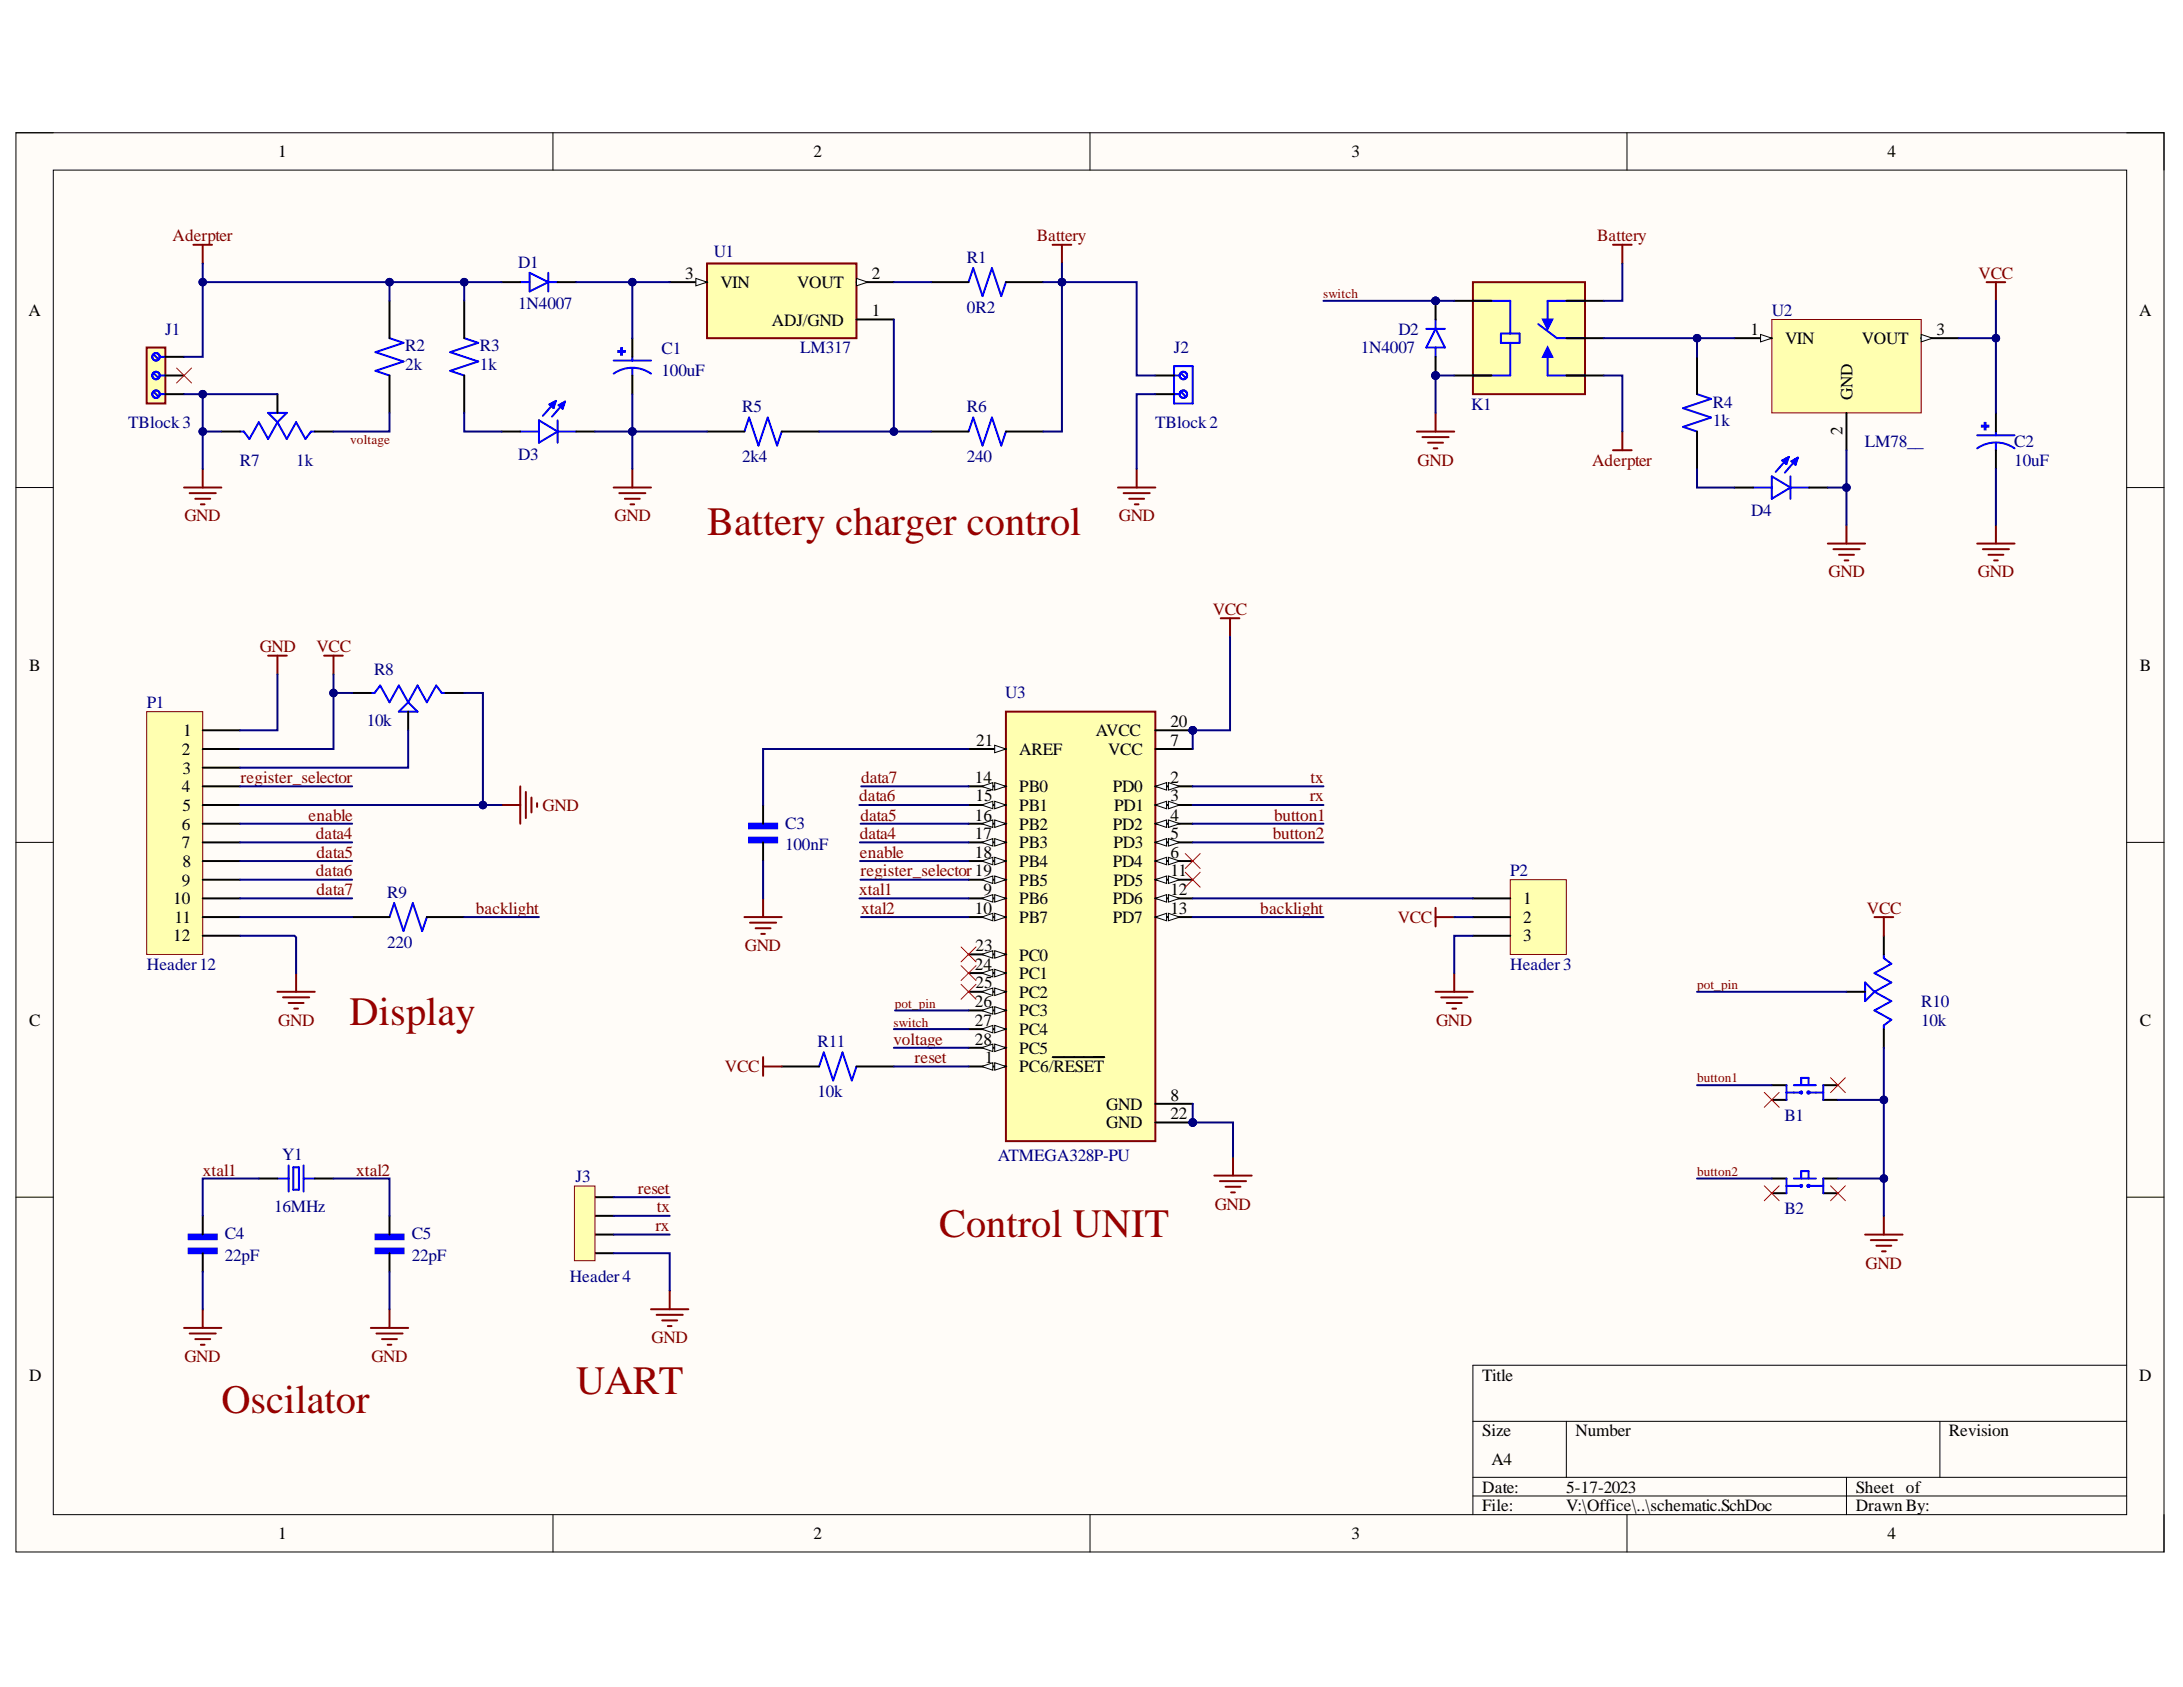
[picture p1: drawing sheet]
<svg xmlns="http://www.w3.org/2000/svg" width="279mm" height="216mm" viewBox="0 0 279 216" stroke-linecap="round" stroke-linejoin="round" font-family="sans-serif">
<defs><g id="words">
<g font-size="5.2" fill="#980000">
<text x="90.5" y="68.5">Battery charger control</text>
<text x="44.7" y="131.2">Display</text>
<text x="120.2" y="158.3">Control UNIT</text>
<text x="73.8" y="178.4">UART</text>
<text x="28.3" y="180.8">Oscilator</text>
</g>
<g font-size="2.2">
<text x="35.6" y="20.1">1</text>
<text x="104.1" y="20.1">2</text>
<text x="173" y="20.1">3</text>
<text x="241.6" y="20.1">4</text>
<text x="87.7" y="35.7">3</text>
<text x="111.6" y="35.7">2</text>
<text x="3.6" y="40.4">A</text>
<text x="92.2" y="36.9">VIN</text>
<text x="98.8" y="41.7">ADJ/GND</text>
<text x="102" y="36.9">VOUT</text>
<text x="111.6" y="40.4">1</text>
<text x="273.8" y="40.4">A</text>
<text x="224.1" y="42.9">1</text>
<text x="228.5" y="44">VIN</text>
<text x="238.3" y="44">VOUT</text>
<text x="247.8" y="42.9">3</text>
<text x="237.1" y="51.2" transform="rotate(-90 237.1 51.2)">GND</text>
<text x="235.8" y="55.7" transform="rotate(-90 235.8 55.7)">2</text>
<text x="3.7" y="85.8">B</text>
<text x="273.9" y="85.8">B</text>
<text x="23.4" y="94.2">1</text>
<text x="124.9" y="95.5">21</text>
<text x="140.2" y="94.2">AVCC</text>
<text x="149.8" y="93">20</text>
<text x="149.8" y="95.5">7</text>
<text x="23.3" y="96.6">2</text>
<text x="23.3" y="101.4">4</text>
<text x="23.3" y="99">3</text>
<text x="124.8" y="100.2">14</text>
<text x="130.4" y="96.6">AREF</text>
<text x="130.4" y="101.4">PB0</text>
<text x="141.8" y="96.6">VCC</text>
<text x="142.4" y="101.4">PD0</text>
<text x="149.8" y="100.2">2</text>
<text x="23.3" y="106.2">6</text>
<text x="23.3" y="103.7">5</text>
<text x="124.8" y="105">16</text>
<text x="124.8" y="107.4">17</text>
<text x="124.8" y="102.6">15</text>
<text x="130.4" y="103.7">PB1</text>
<text x="130.4" y="106.2">PB2</text>
<text x="142.4" y="106.2">PD2</text>
<text x="142.6" y="103.7">PD1</text>
<text x="149.8" y="102.6">3</text>
<text x="149.8" y="105">4</text>
<text x="149.8" y="107.4">5</text>
<text x="23.3" y="108.6">7</text>
<text x="23.3" y="113.4">9</text>
<text x="23.3" y="110.9">8</text>
<text x="124.8" y="109.8">18</text>
<text x="130.4" y="108.6">PB3</text>
<text x="130.4" y="110.9">PB4</text>
<text x="130.4" y="113.4">PB5</text>
<text x="142.4" y="110.9">PD4</text>
<text x="142.5" y="108.6">PD3</text>
<text x="142.5" y="113.4">PD5</text>
<text x="149.8" y="109.8">6</text>
<text x="149.8" y="112.1">11</text>
<text x="22.2" y="115.8">10</text>
<text x="22.3" y="118.1">11</text>
<text x="124.8" y="116.9">10</text>
<text x="125.9" y="114.6">9</text>
<text x="130.4" y="115.8">PB6</text>
<text x="130.4" y="118.1">PB7</text>
<text x="142.4" y="115.8">PD6</text>
<text x="142.4" y="118.1">PD7</text>
<text x="149.8" y="114.6">12</text>
<text x="149.8" y="116.9">13</text>
<text x="195" y="115.8">1</text>
<text x="195" y="118.1">2</text>
<text x="22.2" y="120.5">12</text>
<text x="124.8" y="124.1">24</text>
<text x="124.8" y="121.7">23</text>
<text x="130.4" y="122.9">PC0</text>
<text x="130.4" y="125.3">PC1</text>
<text x="195" y="120.5">3</text>
<text x="3.7" y="131.3">C</text>
<text x="124.8" y="128.9">26</text>
<text x="124.8" y="131.3">27</text>
<text x="124.8" y="126.5">25</text>
<text x="130.4" y="127.7">PC2</text>
<text x="130.4" y="130">PC3</text>
<text x="273.9" y="131.3">C</text>
<text x="124.8" y="133.7">28</text>
<text x="126" y="136">1</text>
<text x="130.4" y="132.5">PC4</text>
<text x="130.4" y="134.9">PC5</text>
<text x="130.4" y="137.2">PC6/RESET</text>
<text x="141.6" y="142.1">GND</text>
<text x="149.8" y="140.9">8</text>
<text x="149.8" y="143.2">22</text>
<text x="141.6" y="144.4">GND</text>
<text x="3.7" y="176.7">D</text>
<text x="189.7" y="176.7">Title</text>
<text x="273.8" y="176.7">D</text>
<text x="189.7" y="183.8">Size</text>
<text x="201.6" y="183.8">Number</text>
<text x="249.4" y="183.8">Revision</text>
<text x="189.7" y="191">Date:</text>
<text x="190.9" y="187.5">A4</text>
<text x="200.5" y="191">5-17-2023</text>
<text x="237.5" y="191">Sheet of</text>
<text x="35.6" y="197">1</text>
<text x="104.1" y="197">2</text>
<text x="173" y="197">3</text>
<text x="189.7" y="193.4">File:</text>
<text x="200.5" y="193.4">V:\Office\..\schematic.SchDoc</text>
<text x="237.5" y="193.4">Drawn By:</text>
<text x="241.6" y="197">4</text>
</g>
<g font-size="2.2" fill="#800000">
<text x="22.1" y="30.9">Aderpter</text>
<text x="132.7" y="30.9">Battery</text>
<text x="204.4" y="30.9">Battery</text>
<text x="253.2" y="35.7">VCC</text>
<text x="181.4" y="59.6">GND</text>
<text x="203.8" y="59.6">Aderpter</text>
<text x="23.6" y="66.7">GND</text>
<text x="78.7" y="66.7">GND</text>
<text x="143.2" y="66.7">GND</text>
<text x="234" y="73.9">GND</text>
<text x="253.2" y="73.9">GND</text>
<text x="33.2" y="83.5">GND</text>
<text x="40.5" y="83.5">VCC</text>
<text x="155.2" y="78.7">VCC</text>
<text x="30.8" y="100.2">register_selector</text>
<text x="110.2" y="100.2">data7</text>
<text x="167.7" y="100.2">tx</text>
<text x="39.5" y="105">enable</text>
<text x="40.4" y="107.4">data4</text>
<text x="69.4" y="103.7">GND</text>
<text x="110" y="102.6">data6</text>
<text x="110" y="107.4">data4</text>
<text x="110.1" y="105">data5</text>
<text x="162.9" y="107.4">button2</text>
<text x="163.1" y="105">button1</text>
<text x="167.6" y="102.6">rx</text>
<text x="40.4" y="112.1">data6</text>
<text x="40.5" y="109.8">data5</text>
<text x="110" y="109.8">enable</text>
<text x="110.1" y="112.1">register_selector19</text>
<text x="40.5" y="114.6">data7</text>
<text x="60.9" y="116.9">backlight</text>
<text x="110" y="114.6">xtal1</text>
<text x="110.2" y="116.9">xtal2</text>
<text x="161.3" y="116.9">backlight</text>
<text x="178.9" y="118.1">VCC</text>
<text x="238.9" y="116.9">VCC</text>
<text x="95.3" y="121.7">GND</text>
<text x="35.6" y="131.3">GND</text>
<text x="183.8" y="131.3">GND</text>
<text x="92.8" y="137.2">VCC</text>
<text x="114.4" y="133.7">voltage</text>
<text x="117.1" y="136">reset</text>
<text x="26" y="150.5">xtal1</text>
<text x="45.6" y="150.5">xtal2</text>
<text x="81.6" y="152.8">reset</text>
<text x="84.1" y="155.2">tx</text>
<text x="155.5" y="154.8">GND</text>
<text x="83.9" y="157.5">rx</text>
<text x="238.8" y="162.3">GND</text>
<text x="83.4" y="171.9">GND</text>
<text x="23.6" y="174.3">GND</text>
<text x="47.5" y="174.3">GND</text>
</g>
<g font-size="2.2" fill="#000080">
<text x="66.3" y="34.2">D1</text>
<text x="91.4" y="32.9">U1</text>
<text x="123.7" y="33.6">R1</text>
<text x="66.3" y="39.5">1N4007</text>
<text x="123.7" y="40.1">0R2</text>
<text x="226.8" y="40.4">U2</text>
<text x="21.1" y="42.9">J1</text>
<text x="51.8" y="45">R2</text>
<text x="51.8" y="47.3">2k</text>
<text x="61.4" y="45">R3</text>
<text x="61.4" y="47.3">1k</text>
<text x="84.7" y="45.3">C1</text>
<text x="102.4" y="45.2">LM317</text>
<text x="150.2" y="45.2">J2</text>
<text x="174.2" y="45.2">1N4007</text>
<text x="179" y="42.9">D2</text>
<text x="84.7" y="48.1">100uF</text>
<text x="95" y="52.8">R5</text>
<text x="123.7" y="52.8">R6</text>
<text x="188.3" y="52.4">K1</text>
<text x="219.2" y="52.2">R4</text>
<text x="16.4" y="54.8">TBlock3</text>
<text x="30.7" y="59.6">R7</text>
<text x="37.9" y="59.6">1k</text>
<text x="66.3" y="58.8">D3</text>
<text x="95" y="59.2">2k4</text>
<text x="123.7" y="59.2">240</text>
<text x="147.9" y="54.8">TBlock2</text>
<text x="219.2" y="54.5">1k</text>
<text x="238.7" y="57.2">LM78__</text>
<text x="257.8" y="57.2">C2</text>
<text x="257.8" y="59.6">10uF</text>
<text x="224.1" y="66">D4</text>
<text x="47.9" y="86.3">R8</text>
<text x="128.7" y="89.3">U3</text>
<text x="18.8" y="90.6">P1</text>
<text x="46.9" y="92.9">10k</text>
<text x="100.5" y="106">C3</text>
<text x="100.5" y="108.8">100nF</text>
<text x="193.3" y="112.1">P2</text>
<text x="49.6" y="114.9">R9</text>
<text x="18.8" y="124.1">Header12</text>
<text x="49.6" y="121.3">220</text>
<text x="193.3" y="124.1">Header3</text>
<text x="245.9" y="128.9">R10</text>
<text x="245.9" y="131.3">10k</text>
<text x="104.6" y="134">R11</text>
<text x="104.6" y="140.4">10k</text>
<text x="228.4" y="143.4">B1</text>
<text x="36.1" y="148.5">Y1</text>
<text x="127.7" y="148.6">ATMEGA328P-PU</text>
<text x="35.1" y="155.1">16MHz</text>
<text x="73.7" y="151.3">J3</text>
<text x="228.4" y="155.4">B2</text>
<text x="28.8" y="158.5">C4</text>
<text x="28.8" y="161.4">22pF</text>
<text x="52.7" y="158.5">C5</text>
<text x="52.7" y="161.4">22pF</text>
<text x="72.9" y="164.1">Header4</text>
</g>
<g font-size="1.7" fill="#800000">
<text x="169.3" y="38.1">switch</text>
<text x="44.8" y="56.8">voltage</text>
<text x="114.4" y="131.4">switch</text>
<text x="114.5" y="128.9">pot_pin</text>
<text x="217.2" y="126.6">pot_pin</text>
<text x="217.2" y="138.5">button1</text>
<text x="217.2" y="150.5">button2</text>
</g>
</g></defs>
<path d="M2 17h275v181.6h-275z" fill-rule="evenodd" fill="#fffcf8"/>
<path d="M2 17h275v181.6h-275z" fill="none" stroke="#000" stroke-width=".13"/>
<path d="M6.8 21.8h265.4v172h-265.4z" fill-rule="evenodd" fill="#fffcf8"/>
<g fill="none" stroke="#000" stroke-width=".13">
<path d="M2 17h4.8M70.8 17v4.8M139.5 17v4.8M208.2 17v4.8M272.2 17h4.8v4.8M6.8 21.8h265.4v172h-265.4zM2 62.4h4.8M272.2 62.4h4.8M2 107.8h4.8M272.2 107.8h4.8M2 153.2h4.8M272.2 153.2h4.8"/>
<path d="M272.2 174.7h-83.7v19.1M70.8 193.8v4.8M139.5 193.8v4.8M188.5 181.9h83.7M188.5 189.1h83.7M188.5 191.5h83.7M200.5 181.9v7.2M208.2 193.8v4.8M236.3 189.1v4.7M248.3 181.9v7.2M277 193.8v4.8"/>
</g>
<g fill="none" stroke="#00f" stroke-width=".25">
<path d="M59.4 43.3l1.8 .6-3.6 1.2 3.6 1.2-3.6 1.2 1.8 .6M66.6 55.2h2.4M69 53.8l2.4 1.4-2.4 1.5zM70.7 51.7l-.2 .1M70.7 51.5h.2l-.1 .7M71.2 51.3l-1.7 1.9M71.2 51.3l-.9 .5 .5 .4M71.2 51.3l-.4 .9M71.4 53.8v2.9M71.4 55.2h2.4M71.9 51.8l-.2 .1M71.9 51.6h.1v.7"/>
<path d="M72.3 51.4l-1.6 1.9M72.3 51.4l-.8 .5 .5 .4M72.3 51.4l-.3 .9"/>
</g>
<path d="M59.4 38.5v4.8M59.4 48.1v4.7M64.2 55.2h2.4M73.8 55.2h2.4" fill="none" stroke="#000" stroke-width=".25"/>
<path d="M90.5 33.7h19.1v9.6h-19.1z" fill-rule="evenodd" fill="#ffffb0"/>
<path d="M90.5 33.7h19.1v9.6h-19.1z" fill="none" stroke="#800000" stroke-width=".25"/>
<path d="M85.7 36.1h4.8" fill="none" stroke="#000" stroke-width=".25"/>
<path d="M89.1 35.6l1.4 .5-1.4 .5z" fill="#f8fcff"/>
<path d="M89.1 35.6l1.4 .5-1.4 .5z" fill="none" stroke="#000" stroke-width=".13"/>
<path d="M109.6 36.1h4.8" fill="none" stroke="#000" stroke-width=".25"/>
<path d="M109.6 35.6l1.5 .5-1.5 .5z" fill="#f8fcff"/>
<path d="M109.6 35.6l1.5 .5-1.5 .5z" fill="none" stroke="#000" stroke-width=".13"/>
<path d="M119.2 36.1h4.8M128.7 36.1h4.8M90.5 55.2h4.8M100.1 55.2h4.7M109.6 40.9h4.8M119.2 55.2h4.8M128.7 55.2h4.8" fill="none" stroke="#000" stroke-width=".25"/>
<path d="M124 36.1l.6-1.8 1.2 3.6 1.2-3.6 1.1 3.6 .6-1.8M95.3 55.2l.6-1.8 1.2 3.6 1.2-3.6 1.2 3.6 .6-1.8M124 55.2l.6-1.8 1.2 3.6 1.2-3.6 1.1 3.6 .6-1.8" fill="none" stroke="#00f" stroke-width=".25"/>
<path d="M78.5 62.4h4.8M79.3 63.1h3.3M80 63.8h1.9M80.7 64.5h.5M80.9 60v2.4" fill="none" stroke="#800000" stroke-width=".25"/>
<path d="M79.5 44.6h.1v.8h-.1z" fill-rule="evenodd" fill="#00f"/>
<path d="M79.5 44.6h.1v.8h-.1z" fill="none" stroke="#00f" stroke-width=".25"/>
<path d="M79.1 44.9h.9v.1h-.9z" fill-rule="evenodd" fill="#00f"/>
<path d="M66.6 36.1h1.2M67.8 34.9l2.4 1.2-2.4 1.2zM70.2 34.9v2.4M70.2 36.1h1.2M78.5 47.8a4.2 4.2 0 0 1 4.8 0M78.5 46.1h4.8M79.1 44.9h.9v.1h-.9zM80.9 45.7v.4M80.9 47.1v1" fill="none" stroke="#00f" stroke-width=".25"/>
<path d="M64.2 36.1h2.4M71.4 36.1h2.4M80.9 43.3v2.4M80.9 48.1v2.3" fill="none" stroke="#000" stroke-width=".25"/>
<path d="M134.7 31.3h2.4M135.9 31.3v2.4M23.6 62.4h4.7M24.3 63.1h3.3M25 63.8h1.9M25.7 64.5h.5M25.9 60v2.4" fill="none" stroke="#800000" stroke-width=".25"/>
<path d="M18.8 44.5h2.4v7.1h-2.4z" fill-rule="evenodd" fill="#ffffb0"/>
<path d="M18.8 44.5h2.4v7.1h-2.4z" fill="none" stroke="#800000" stroke-width=".25"/>
<g fill="none" stroke="#00f" stroke-width=".25">
<path d="M19.7 50.2l.5 .5M19.7 47.8l.5 .5M19.7 45.4l.5 .5M20.4 50.4h.8M20.4 48.1h.8M20.4 45.7h.8M35.5 150.8h1.4M36.9 149.1v3.4M37.5 149.4h.8v2.9h-.8zM38.9 150.8h1.4M38.9 149.1v3.4"/>
<circle cx="20" cy="50.4" r=".48"/>
<circle cx="20" cy="45.7" r=".48"/>
<circle cx="20" cy="48.1" r=".48"/>
</g>
<path d="M21.2 50.4h2.4M21.2 48.1h2.4M21.2 45.7h2.4M33.1 150.8h2.4M40.3 150.8h2.4" fill="none" stroke="#000" stroke-width=".25"/>
<path d="M22.6 47.1l1.9 1.9M24.5 47.1l-1.9 1.9" fill="none" stroke="#f00" stroke-width=".13"/>
<path d="M24.2 159.8h3.5v.6h-3.5z" fill-rule="evenodd" fill="#00f"/>
<path d="M24.2 159.8h3.5v.6h-3.5z" fill="none" stroke="#00f" stroke-width=".25"/>
<path d="M24.2 158h3.5v.6h-3.5z" fill-rule="evenodd" fill="#00f"/>
<path d="M24.2 158h3.5v.6h-3.5z" fill="none" stroke="#00f" stroke-width=".25"/>
<path d="M25.9 155.6v2.4M25.9 160.4v2.4" fill="none" stroke="#000" stroke-width=".25"/>
<path d="M48.1 159.8h3.5v.6h-3.5z" fill-rule="evenodd" fill="#00f"/>
<path d="M48.1 159.8h3.5v.6h-3.5z" fill="none" stroke="#00f" stroke-width=".25"/>
<path d="M48.1 158h3.5v.6h-3.5z" fill-rule="evenodd" fill="#00f"/>
<path d="M48.1 158h3.5v.6h-3.5z" fill="none" stroke="#00f" stroke-width=".25"/>
<path d="M49.9 155.6v2.4M49.9 160.4v2.4" fill="none" stroke="#000" stroke-width=".25"/>
<path d="M23.6 169.9h4.7M24.3 170.7h3.3M25 171.4h1.9M25.7 172.1h.5M25.9 167.6v2.3M47.5 169.9h4.7M48.2 170.7h3.3M48.9 171.4h1.9M49.6 172.1h.5M49.9 167.6v2.3" fill="none" stroke="#800000" stroke-width=".25"/>
<circle cx="152.7" cy="93.5" r=".48" fill="#000080"/>
<circle cx="152.7" cy="93.5" r=".48" fill="none" stroke="#000080" stroke-width=".13"/>
<circle cx="152.7" cy="143.7" r=".48" fill="#000080"/>
<circle cx="152.7" cy="143.7" r=".48" fill="none" stroke="#000080" stroke-width=".13"/>
<path d="M128.7 91.1h19.2v54.9h-19.2z" fill-rule="evenodd" fill="#ffffb0"/>
<path d="M128.7 91.1h19.2v54.9h-19.2z" fill="none" stroke="#800000" stroke-width=".25"/>
<path d="M124 95.9h4.7" fill="none" stroke="#000" stroke-width=".25"/>
<path d="M127.3 95.4l1.4 .5-1.4 .4z" fill="#f8fcff"/>
<path d="M127.3 95.4l1.4 .5-1.4 .4z" fill="none" stroke="#000" stroke-width=".13"/>
<path d="M124 100.6h4.7" fill="none" stroke="#000" stroke-width=".25"/>
<path d="M127.3 100.2l1.4 .4-1.4 .5z" fill="#f8fcff"/>
<path d="M127.3 100.2l1.4 .4-1.4 .5z" fill="none" stroke="#000" stroke-width=".13"/>
<path d="M125.6 100.6l1.5-.4v.9z" fill="#f8fcff"/>
<path d="M125.6 100.6l1.5-.4v.9z" fill="none" stroke="#000" stroke-width=".13"/>
<path d="M124 103h4.7" fill="none" stroke="#000" stroke-width=".25"/>
<path d="M127.3 102.5l1.4 .5-1.4 .5z" fill="#f8fcff"/>
<path d="M127.3 102.5l1.4 .5-1.4 .5z" fill="none" stroke="#000" stroke-width=".13"/>
<path d="M125.6 103l1.5-.5v1z" fill="#f8fcff"/>
<path d="M125.6 103l1.5-.5v1z" fill="none" stroke="#000" stroke-width=".13"/>
<path d="M124 105.4h4.7" fill="none" stroke="#000" stroke-width=".25"/>
<path d="M127.3 104.9l1.4 .5-1.4 .5z" fill="#f8fcff"/>
<path d="M127.3 104.9l1.4 .5-1.4 .5z" fill="none" stroke="#000" stroke-width=".13"/>
<path d="M125.6 105.4l1.5-.5v1z" fill="#f8fcff"/>
<path d="M125.6 105.4l1.5-.5v1z" fill="none" stroke="#000" stroke-width=".13"/>
<path d="M124 107.8h4.7" fill="none" stroke="#000" stroke-width=".25"/>
<path d="M127.3 107.3l1.4 .5-1.4 .5z" fill="#f8fcff"/>
<path d="M127.3 107.3l1.4 .5-1.4 .5z" fill="none" stroke="#000" stroke-width=".13"/>
<path d="M125.6 107.8l1.5-.5v1z" fill="#f8fcff"/>
<path d="M125.6 107.8l1.5-.5v1z" fill="none" stroke="#000" stroke-width=".13"/>
<path d="M124 110.2h4.7" fill="none" stroke="#000" stroke-width=".25"/>
<path d="M127.3 109.7l1.4 .5-1.4 .5z" fill="#f8fcff"/>
<path d="M127.3 109.7l1.4 .5-1.4 .5z" fill="none" stroke="#000" stroke-width=".13"/>
<path d="M125.6 110.2l1.5-.5v1z" fill="#f8fcff"/>
<path d="M125.6 110.2l1.5-.5v1z" fill="none" stroke="#000" stroke-width=".13"/>
<path d="M124 112.6h4.7" fill="none" stroke="#000" stroke-width=".25"/>
<path d="M127.3 112.1l1.4 .5-1.4 .5z" fill="#f8fcff"/>
<path d="M127.3 112.1l1.4 .5-1.4 .5z" fill="none" stroke="#000" stroke-width=".13"/>
<path d="M125.6 112.6l1.5-.5v1z" fill="#f8fcff"/>
<path d="M125.6 112.6l1.5-.5v1z" fill="none" stroke="#000" stroke-width=".13"/>
<path d="M124 115h4.7" fill="none" stroke="#000" stroke-width=".25"/>
<path d="M127.3 114.5l1.4 .5-1.4 .5z" fill="#f8fcff"/>
<path d="M127.3 114.5l1.4 .5-1.4 .5z" fill="none" stroke="#000" stroke-width=".13"/>
<path d="M125.6 115l1.5-.5v1z" fill="#f8fcff"/>
<path d="M125.6 115l1.5-.5v1z" fill="none" stroke="#000" stroke-width=".13"/>
<path d="M124 117.4h4.7" fill="none" stroke="#000" stroke-width=".25"/>
<path d="M127.3 116.9l1.4 .5-1.4 .4z" fill="#f8fcff"/>
<path d="M127.3 116.9l1.4 .5-1.4 .4z" fill="none" stroke="#000" stroke-width=".13"/>
<path d="M125.6 117.4l1.5-.5v.9z" fill="#f8fcff"/>
<path d="M125.6 117.4l1.5-.5v.9z" fill="none" stroke="#000" stroke-width=".13"/>
<path d="M124 122.1h4.7" fill="none" stroke="#000" stroke-width=".25"/>
<path d="M127.3 121.7l1.4 .4-1.4 .5z" fill="#f8fcff"/>
<path d="M127.3 121.7l1.4 .4-1.4 .5z" fill="none" stroke="#000" stroke-width=".13"/>
<path d="M125.6 122.1l1.5-.4v.9z" fill="#f8fcff"/>
<path d="M125.6 122.1l1.5-.4v.9z" fill="none" stroke="#000" stroke-width=".13"/>
<path d="M124 124.5h4.7" fill="none" stroke="#000" stroke-width=".25"/>
<path d="M127.3 124.1l1.4 .4-1.4 .5z" fill="#f8fcff"/>
<path d="M127.3 124.1l1.4 .4-1.4 .5z" fill="none" stroke="#000" stroke-width=".13"/>
<path d="M125.6 124.5l1.5-.4v.9z" fill="#f8fcff"/>
<path d="M125.6 124.5l1.5-.4v.9z" fill="none" stroke="#000" stroke-width=".13"/>
<path d="M124 126.9h4.7" fill="none" stroke="#000" stroke-width=".25"/>
<path d="M127.3 126.4l1.4 .5-1.4 .5z" fill="#f8fcff"/>
<path d="M127.3 126.4l1.4 .5-1.4 .5z" fill="none" stroke="#000" stroke-width=".13"/>
<path d="M125.6 126.9l1.5-.5v1z" fill="#f8fcff"/>
<path d="M125.6 126.9l1.5-.5v1z" fill="none" stroke="#000" stroke-width=".13"/>
<path d="M124 129.3h4.7" fill="none" stroke="#000" stroke-width=".25"/>
<path d="M127.3 128.8l1.4 .5-1.4 .5z" fill="#f8fcff"/>
<path d="M127.3 128.8l1.4 .5-1.4 .5z" fill="none" stroke="#000" stroke-width=".13"/>
<path d="M125.6 129.3l1.5-.5v1z" fill="#f8fcff"/>
<path d="M125.6 129.3l1.5-.5v1z" fill="none" stroke="#000" stroke-width=".13"/>
<path d="M124 131.7h4.7" fill="none" stroke="#000" stroke-width=".25"/>
<path d="M127.3 131.2l1.4 .5-1.4 .5z" fill="#f8fcff"/>
<path d="M127.3 131.2l1.4 .5-1.4 .5z" fill="none" stroke="#000" stroke-width=".13"/>
<path d="M125.6 131.7l1.5-.5v1z" fill="#f8fcff"/>
<path d="M125.6 131.7l1.5-.5v1z" fill="none" stroke="#000" stroke-width=".13"/>
<path d="M124 134.1h4.7" fill="none" stroke="#000" stroke-width=".25"/>
<path d="M127.3 133.6l1.4 .5-1.4 .5z" fill="#f8fcff"/>
<path d="M127.3 133.6l1.4 .5-1.4 .5z" fill="none" stroke="#000" stroke-width=".13"/>
<path d="M125.6 134.1l1.5-.5v1z" fill="#f8fcff"/>
<path d="M125.6 134.1l1.5-.5v1z" fill="none" stroke="#000" stroke-width=".13"/>
<path d="M124 136.5h4.7" fill="none" stroke="#000" stroke-width=".25"/>
<path d="M127.3 136l1.4 .5-1.4 .5z" fill="#f8fcff"/>
<path d="M127.3 136l1.4 .5-1.4 .5z" fill="none" stroke="#000" stroke-width=".13"/>
<path d="M125.6 136.5l1.5-.5v1z" fill="#f8fcff"/>
<path d="M125.6 136.5l1.5-.5v1z" fill="none" stroke="#000" stroke-width=".13"/>
<path d="M147.9 93.5h4.8M134.7 135.3h6.6" fill="none" stroke="#000" stroke-width=".25"/>
<circle cx="152.7" cy="93.5" r=".48" fill="#000080"/>
<circle cx="152.7" cy="93.5" r=".48" fill="none" stroke="#000080" stroke-width=".13"/>
<path d="M147.9 95.9h4.8M147.9 100.6h4.8" fill="none" stroke="#000" stroke-width=".25"/>
<path d="M147.9 100.6l1.4-.4v.9z" fill="#f8fcff"/>
<path d="M147.9 100.6l1.4-.4v.9z" fill="none" stroke="#000" stroke-width=".13"/>
<path d="M149.5 100.2l1.5 .4-1.5 .5z" fill="#f8fcff"/>
<path d="M149.5 100.2l1.5 .4-1.5 .5z" fill="none" stroke="#000" stroke-width=".13"/>
<path d="M147.9 103h4.8" fill="none" stroke="#000" stroke-width=".25"/>
<path d="M147.9 103l1.4-.5v1z" fill="#f8fcff"/>
<path d="M147.9 103l1.4-.5v1z" fill="none" stroke="#000" stroke-width=".13"/>
<path d="M149.5 102.5l1.5 .5-1.5 .5z" fill="#f8fcff"/>
<path d="M149.5 102.5l1.5 .5-1.5 .5z" fill="none" stroke="#000" stroke-width=".13"/>
<path d="M147.9 105.4h4.8" fill="none" stroke="#000" stroke-width=".25"/>
<path d="M147.9 105.4l1.4-.5v1z" fill="#f8fcff"/>
<path d="M147.9 105.4l1.4-.5v1z" fill="none" stroke="#000" stroke-width=".13"/>
<path d="M149.5 104.9l1.5 .5-1.5 .5z" fill="#f8fcff"/>
<path d="M149.5 104.9l1.5 .5-1.5 .5z" fill="none" stroke="#000" stroke-width=".13"/>
<path d="M147.9 107.8h4.8" fill="none" stroke="#000" stroke-width=".25"/>
<path d="M147.9 107.8l1.4-.5v1z" fill="#f8fcff"/>
<path d="M147.9 107.8l1.4-.5v1z" fill="none" stroke="#000" stroke-width=".13"/>
<path d="M149.5 107.3l1.5 .5-1.5 .5z" fill="#f8fcff"/>
<path d="M149.5 107.3l1.5 .5-1.5 .5z" fill="none" stroke="#000" stroke-width=".13"/>
<path d="M147.9 110.2h4.8" fill="none" stroke="#000" stroke-width=".25"/>
<path d="M147.9 110.2l1.4-.5v1z" fill="#f8fcff"/>
<path d="M147.9 110.2l1.4-.5v1z" fill="none" stroke="#000" stroke-width=".13"/>
<path d="M149.5 109.7l1.5 .5-1.5 .5z" fill="#f8fcff"/>
<path d="M149.5 109.7l1.5 .5-1.5 .5z" fill="none" stroke="#000" stroke-width=".13"/>
<path d="M147.9 112.6h4.8" fill="none" stroke="#000" stroke-width=".25"/>
<path d="M147.9 112.6l1.4-.5v1z" fill="#f8fcff"/>
<path d="M147.9 112.6l1.4-.5v1z" fill="none" stroke="#000" stroke-width=".13"/>
<path d="M149.5 112.1l1.5 .5-1.5 .5z" fill="#f8fcff"/>
<path d="M149.5 112.1l1.5 .5-1.5 .5z" fill="none" stroke="#000" stroke-width=".13"/>
<path d="M147.9 115h4.8" fill="none" stroke="#000" stroke-width=".25"/>
<path d="M147.9 115l1.4-.5v1z" fill="#f8fcff"/>
<path d="M147.9 115l1.4-.5v1z" fill="none" stroke="#000" stroke-width=".13"/>
<path d="M149.5 114.5l1.5 .5-1.5 .5z" fill="#f8fcff"/>
<path d="M149.5 114.5l1.5 .5-1.5 .5z" fill="none" stroke="#000" stroke-width=".13"/>
<path d="M147.9 117.4h4.8" fill="none" stroke="#000" stroke-width=".25"/>
<path d="M147.9 117.4l1.4-.5v.9z" fill="#f8fcff"/>
<path d="M147.9 117.4l1.4-.5v.9z" fill="none" stroke="#000" stroke-width=".13"/>
<path d="M149.5 116.9l1.5 .5-1.5 .4z" fill="#f8fcff"/>
<path d="M149.5 116.9l1.5 .5-1.5 .4z" fill="none" stroke="#000" stroke-width=".13"/>
<path d="M147.9 141.3h4.8M147.9 143.7h4.8" fill="none" stroke="#000" stroke-width=".25"/>
<circle cx="152.7" cy="143.7" r=".48" fill="#000080"/>
<circle cx="152.7" cy="143.7" r=".48" fill="none" stroke="#000080" stroke-width=".13"/>
<path d="M156.2 79.1h2.4M157.4 79.1v2.4" fill="none" stroke="#800000" stroke-width=".25"/>
<path d="M95.9 107.2h3.6v.6h-3.6z" fill-rule="evenodd" fill="#00f"/>
<path d="M95.9 107.2h3.6v.6h-3.6z" fill="none" stroke="#00f" stroke-width=".25"/>
<path d="M95.9 105.4h3.6v.6h-3.6z" fill-rule="evenodd" fill="#00f"/>
<path d="M47.5 88.7h.4l.8-1 1.2 2.2 1.1-2.2 1.2 2.2M51 91.1l1.2-1.2 1.2 1.2zM57 88.7h-.5l-.7-1-1.2 2.2-1.2-2.2-1.2 2.2M95.9 105.4h3.6v.6h-3.6zM104.8 136.5l.6-1.8 1.2 3.6 1.2-3.6 1.2 3.6 .6-1.8" fill="none" stroke="#00f" stroke-width=".25"/>
<path d="M45.1 88.7h2.4M52.2 91.1v2.4M57 88.7h2.4M97.7 103v2.4M97.7 107.8v2.4M100.1 136.5h4.7M109.6 136.5h4.8" fill="none" stroke="#000" stroke-width=".25"/>
<path d="M95.3 117.4h4.8M96 118.1h3.3M96.7 118.8h1.9M97.4 119.5h.5M97.7 115v2.4M97.7 135.3v2.4M97.7 136.5h2.4M155.4 150.5h4.8M156.1 151.2h3.4M156.9 151.9h1.9M157.6 152.6h.5M157.8 148.1v2.4" fill="none" stroke="#800000" stroke-width=".25"/>
<path d="M18.8 91.1h7.1v31h-7.1z" fill-rule="evenodd" fill="#ffffb0"/>
<path d="M18.8 91.1h7.1v31h-7.1z" fill="none" stroke="#800000" stroke-width=".13"/>
<g fill="none" stroke="#000" stroke-width=".25">
<path d="M25.9 93.5h4.8M25.9 95.9h4.8M25.9 98.2h4.8M25.9 100.6h4.8M25.9 103h4.8M25.9 105.4h4.8M25.9 107.8h4.8M25.9 110.2h4.8M25.9 112.6h4.8M25.9 115h4.8M25.9 117.4h4.8M25.9 119.8h4.8"/>
<path d="M45.1 117.4h4.8M54.6 117.4h4.8"/>
</g>
<g fill="none" stroke="#800000" stroke-width=".25">
<path d="M34.3 83.9h2.4M35.5 83.9v2.4M41.5 83.9h2.4M42.7 83.9v2.4M64.2 103h2.4M66.6 100.6v4.8M67.3 101.4v3.3M68 102.1v1.9M68.7 102.8v.5M35.5 126.9h4.8M36.2 127.6h3.4M36.9 128.4h2"/>
<path d="M37.7 129.1h.4M37.9 124.5v2.4"/>
</g>
<path d="M49.9 117.4l.5-1.8 1.2 3.6 1.2-3.6 1.2 3.6 .6-1.8" fill="none" stroke="#00f" stroke-width=".25"/>
<path d="M123 123.6l1.9 1.9M123 126l1.9 1.9M123 121.2l1.9 1.9M124.9 123.6l-1.9 1.9M124.9 126l-1.9 1.9M124.9 121.2l-1.9 1.9" fill="none" stroke="#f00" stroke-width=".13"/>
<path d="M188.5 36.1h14.4v14.3h-14.4z" fill-rule="evenodd" fill="#ffffb0"/>
<path d="M188.5 36.1h14.4v14.3h-14.4z" fill="none" stroke="#800000" stroke-width=".25"/>
<path d="M188.5 38.5h4.8v4.2M202.9 38.5h-4.8v2.4M192.1 42.7h2.4v1.2h-2.4zM193.3 43.9v4.2h-4.8M196.9 41.5l2.4 1.8h3.6M198.1 45.7v2.4h4.8" fill="none" stroke="#00f" stroke-width=".25"/>
<path d="M198.1 44.5l.6 1.2h-1.2z" fill="#00f"/>
<path d="M198.1 44.5l.6 1.2h-1.2z" fill="none" stroke="#00f" stroke-width=".25"/>
<path d="M197.5 40.9h1.2l-.6 1.2z" fill="#00f"/>
<path d="M197.5 40.9h1.2l-.6 1.2z" fill="none" stroke="#00f" stroke-width=".25"/>
<path d="M186.1 38.5h4.8M200.5 38.5h4.8M186.1 48.1h4.8M200.5 48.1h4.8M200.5 43.3h4.8" fill="none" stroke="#000" stroke-width=".25"/>
<path d="M226.8 40.9h19.1v11.9h-19.1z" fill-rule="evenodd" fill="#ffffb0"/>
<path d="M226.8 40.9h19.1v11.9h-19.1z" fill="none" stroke="#800000" stroke-width=".13"/>
<path d="M222 43.3h4.8" fill="none" stroke="#000" stroke-width=".25"/>
<path d="M225.3 42.8l1.5 .5-1.5 .5z" fill="#f8fcff"/>
<path d="M225.3 42.8l1.5 .5-1.5 .5z" fill="none" stroke="#000" stroke-width=".13"/>
<path d="M245.9 43.3h4.8" fill="none" stroke="#000" stroke-width=".25"/>
<path d="M245.9 42.8l1.4 .5-1.4 .5z" fill="#f8fcff"/>
<path d="M245.9 42.8l1.4 .5-1.4 .5z" fill="none" stroke="#000" stroke-width=".13"/>
<path d="M217.2 45.7v4.7M217.2 55.2v4.8M236.3 52.8v4.8M222 62.4h2.4M231.5 62.4h2.4" fill="none" stroke="#000" stroke-width=".25"/>
<g fill="none" stroke="#00f" stroke-width=".25">
<path d="M217.2 50.4l1.8 .6-3.6 1.2 3.6 1.2-3.6 1.2 1.8 .6M228.5 58.9l-.2 .1M228.5 58.7h.2l-.1 .7M228.9 58.5l-1.6 1.9M228.9 58.5l-.8 .4 .5 .5M228.9 58.5l-.3 .9M229.7 59l-.3 .1M229.7 58.8h.1v.7M230.1 58.6l-1.7 1.9M230.1 58.6l-.8 .4 .5 .5M230.1 58.6l-.3 .9M224.4 62.4h2.4"/>
<path d="M226.8 61l2.4 1.4-2.4 1.4zM229.2 61v2.8M229.2 62.4h2.3"/>
</g>
<path d="M24.8 31.3h2.3M25.9 31.3v2.4M206.4 31.3h2.4M207.6 31.3v2.4M206.4 57.6h2.4M207.6 55.2v2.4M233.9 69.6h4.8M234.7 70.3h3.3M235.4 71h1.9M236.1 71.7h.5M236.3 67.2v2.4" fill="none" stroke="#800000" stroke-width=".25"/>
<path d="M254 54.1h.1v.9h-.1z" fill-rule="evenodd" fill="#00f"/>
<path d="M254 54.1h.1v.9h-.1z" fill="none" stroke="#00f" stroke-width=".25"/>
<path d="M253.7 54.5h.8v.1h-.8z" fill-rule="evenodd" fill="#00f"/>
<g fill="none" stroke="#00f" stroke-width=".25">
<path d="M49.9 43.3l1.7 .6-3.5 1.2 3.5 1.2-3.5 1.2 1.8 .6M150.3 46.9h2.4v4.7h-2.4zM150.3 48.1h.7M150.3 50.4h.7M151.2 47.8l.5 .5M151.2 50.2l.5 .5M253.1 57.4a4.2 4.2 0 0 1 4.7 0M253.1 55.7h4.7M253.7 54.5h.8v.1h-.8zM255.5 55.2v.5M255.5 56.7v.9"/>
<circle cx="151.5" cy="48.1" r=".48"/>
<circle cx="151.5" cy="50.4" r=".48"/>
</g>
<path d="M49.9 38.5v4.8M49.9 48.1v4.7M147.9 48.1h2.4M147.9 50.4h2.4M255.5 52.8v2.4M255.5 57.6v2.4" fill="none" stroke="#000" stroke-width=".25"/>
<path d="M254.3 36.1h2.3M255.5 36.1v2.4M143.1 62.4h4.8M143.8 63.1h3.4M144.5 63.8h1.9M145.2 64.5h.5M145.5 60v2.4M253.1 69.6h4.7M253.8 70.3h3.3M254.5 71h1.9M255.2 71.7h.5M255.5 67.2v2.4" fill="none" stroke="#800000" stroke-width=".25"/>
<circle cx="183.7" cy="48.1" r=".48" fill="#000080"/>
<circle cx="183.7" cy="48.1" r=".48" fill="none" stroke="#000080" stroke-width=".13"/>
<circle cx="183.7" cy="38.5" r=".48" fill="#000080"/>
<circle cx="183.7" cy="38.5" r=".48" fill="none" stroke="#000080" stroke-width=".13"/>
<path d="M182.5 42.1h2.4M183.7 42.1l1.2 2.4h-2.4zM183.7 40.9v1.2M183.7 44.5v1.2" fill="none" stroke="#00f" stroke-width=".25"/>
<path d="M183.7 45.7v2.4" fill="none" stroke="#000" stroke-width=".25"/>
<circle cx="183.7" cy="48.1" r=".48" fill="#000080"/>
<circle cx="183.7" cy="48.1" r=".48" fill="none" stroke="#000080" stroke-width=".13"/>
<path d="M183.7 38.5v2.4" fill="none" stroke="#000" stroke-width=".25"/>
<circle cx="183.7" cy="38.5" r=".48" fill="#000080"/>
<circle cx="183.7" cy="38.5" r=".48" fill="none" stroke="#000080" stroke-width=".13"/>
<path d="M181.3 55.2h4.8M182.1 55.9h3.3M182.8 56.7h1.9M183.5 57.4h.5M183.7 52.8v2.4" fill="none" stroke="#800000" stroke-width=".25"/>
<path d="M76.2 153.2h2.3M76.2 155.6h2.3M76.2 158h2.3M76.2 160.4h2.3" fill="none" stroke="#000" stroke-width=".25"/>
<path d="M73.5 151.8h2.7v9.5h-2.7z" fill-rule="evenodd" fill="#ffffb0"/>
<path d="M73.5 151.8h2.7v9.5h-2.7z" fill="none" stroke="#800000" stroke-width=".13"/>
<path d="M239.9 117.4h2.4M241.1 117.4v2.4M238.7 158h4.8M239.4 158.7h3.4M240.2 159.4h1.9M241.1 155.6v2.4M83.3 167.6h4.8M84 168.3h3.4M84.8 169h1.9M85.5 169.7h.5M85.7 165.2v2.4M240.9 160.1h.4" fill="none" stroke="#800000" stroke-width=".25"/>
<path d="M241.1 119.8v2.3M226.8 138.9h1.9M233.4 138.9h1.8M236.3 126.9h2.4M241.1 131.7v2.4M226.8 140.8h1.9M226.8 150.8h1.9M226.8 152.7h1.9M233.4 140.8h1.8M233.4 150.8h1.8M233.4 152.7h1.8" fill="none" stroke="#000" stroke-width=".25"/>
<g fill="none" stroke="#00f" stroke-width=".25">
<path d="M228.7 139.8h1.8M228.7 138.9v1.9M229.6 138.9h2.8M230.5 139.7h.1v.2h-.1zM230.5 138.9v-1h1v1M231.5 139.8h1.9M233.4 138.9v1.9M238.7 125.7l1.2 1.2-1.2 1.2zM239.9 126.9l2.2 1.2-2.2 1.2 2.2 1.2-1 .7v.5M241.1 122.1v.5l1 .7-2.2 1.2 2.2 1.2-2.2 1.2M228.7 150.8v1.9M228.7 151.8h1.8"/>
<path d="M229.6 150.8h2.8M230.5 150.8v-.9h1v.9M231.4 151.7h.2v.2h-.2zM231.5 151.8h1.9M233.4 150.8v1.9"/>
<circle cx="231.5" cy="139.8" r=".13"/>
<circle cx="230.5" cy="151.8" r=".12"/>
<circle cx="231.5" cy="151.8" r=".13"/>
</g>
<path d="M225.8 139.8l1.9 1.9M227.7 139.8l-1.9 1.9M234.3 137.9l1.9 1.9M236.2 137.9l-1.9 1.9M225.8 151.8l1.9 1.9M227.7 151.8l-1.9 1.9M234.3 151.8l1.9 1.9M236.2 151.8l-1.9 1.9" fill="none" stroke="#f00" stroke-width=".13"/>
<path d="M193.3 112.6h7.2v9.5h-7.2z" fill-rule="evenodd" fill="#ffffb0"/>
<path d="M193.3 112.6h7.2v9.5h-7.2z" fill="none" stroke="#800000" stroke-width=".13"/>
<path d="M28.3 55.2h2.4M35.5 50.4v2.4M40.3 55.2h2.4M188.5 115h4.8M188.5 117.4h4.8M188.5 119.8h4.8" fill="none" stroke="#000" stroke-width=".25"/>
<path d="M183.7 116.2v2.4M183.7 117.4h2.4M183.7 126.9h4.8M184.5 127.6h3.3M185.2 128.4h1.9M185.9 129.1h.5M186.1 124.5v2.4" fill="none" stroke="#800000" stroke-width=".25"/>
<path d="M151.7 111.6l1.9 1.9M151.7 109.2l1.9 2M153.6 111.6l-1.9 1.9M153.6 109.2l-1.9 2" fill="none" stroke="#f00" stroke-width=".13"/>
<path d="M34.3 52.8h2.4l-1.2 1.2zM35.5 54l-1.2 2.2-1.2-2.2-1.2 2.2-.7-1h-.5M35.5 54l1.2 2.2 1.2-2.2 1.2 2.2 .7-1h.5" fill="none" stroke="#00f" stroke-width=".25"/>
<path d="M133.5 36.1h2.4v19.1h-2.4" fill="none" stroke="#000080" stroke-width=".25"/>
<circle cx="135.9" cy="36.1" r=".48" fill="#000080"/>
<circle cx="135.9" cy="36.1" r=".48" fill="none" stroke="#000080" stroke-width=".13"/>
<path d="M59.4 36.1v2.4M59.4 52.8v2.4h4.8" fill="none" stroke="#000080" stroke-width=".25"/>
<circle cx="59.4" cy="36.1" r=".48" fill="#000080"/>
<circle cx="59.4" cy="36.1" r=".48" fill="none" stroke="#000080" stroke-width=".13"/>
<path d="M114.4 40.9v14.3" fill="none" stroke="#000080" stroke-width=".25"/>
<circle cx="114.4" cy="55.2" r=".48" fill="#000080"/>
<circle cx="114.4" cy="55.2" r=".48" fill="none" stroke="#000080" stroke-width=".13"/>
<path d="M80.9 50.4v4.8" fill="none" stroke="#000080" stroke-width=".25"/>
<circle cx="80.9" cy="55.2" r=".48" fill="#000080"/>
<circle cx="80.9" cy="55.2" r=".48" fill="none" stroke="#000080" stroke-width=".13"/>
<path d="M80.9 36.1v7.2" fill="none" stroke="#000080" stroke-width=".25"/>
<circle cx="80.9" cy="36.1" r=".48" fill="#000080"/>
<circle cx="80.9" cy="36.1" r=".48" fill="none" stroke="#000080" stroke-width=".13"/>
<path d="M80.9 55.2v4.8" fill="none" stroke="#000080" stroke-width=".25"/>
<circle cx="80.9" cy="55.2" r=".48" fill="#000080"/>
<circle cx="80.9" cy="55.2" r=".48" fill="none" stroke="#000080" stroke-width=".13"/>
<path d="M114.4 36.1h4.8M135.9 33.7v2.4" fill="none" stroke="#000080" stroke-width=".25"/>
<circle cx="135.9" cy="36.1" r=".48" fill="#000080"/>
<circle cx="135.9" cy="36.1" r=".48" fill="none" stroke="#000080" stroke-width=".13"/>
<path d="M157.4 81.5v12h-4.7M33.1 150.8h-7.2v4.8M42.7 150.8h7.2v4.8M25.9 162.8v4.8M49.9 162.8v4.8" fill="none" stroke="#000080" stroke-width=".25"/>
<circle cx="152.7" cy="93.5" r=".48" fill="#000080"/>
<circle cx="152.7" cy="93.5" r=".48" fill="none" stroke="#000080" stroke-width=".13"/>
<path d="M152.7 93.5v2.4" fill="none" stroke="#000080" stroke-width=".25"/>
<circle cx="152.7" cy="93.5" r=".48" fill="#000080"/>
<circle cx="152.7" cy="93.5" r=".48" fill="none" stroke="#000080" stroke-width=".13"/>
<path d="M124 95.9h-26.3v7.1M97.7 110.2v4.8M152.7 143.7h5.1v4.4" fill="none" stroke="#000080" stroke-width=".25"/>
<circle cx="152.7" cy="143.7" r=".48" fill="#000080"/>
<circle cx="152.7" cy="143.7" r=".48" fill="none" stroke="#000080" stroke-width=".13"/>
<path d="M152.7 141.3v2.4" fill="none" stroke="#000080" stroke-width=".25"/>
<circle cx="152.7" cy="143.7" r=".48" fill="#000080"/>
<circle cx="152.7" cy="143.7" r=".48" fill="none" stroke="#000080" stroke-width=".13"/>
<g fill="none" stroke="#000080" stroke-width=".25">
<path d="M35.5 86.3v7.2h-4.8M42.7 88.7h2.4M52.2 93.5v4.7h-21.5M30.7 119.8h7l.2 .2v4.5M30.7 115h14.4M30.7 117.4h14.4M30.7 100.6h14.4M30.7 110.2h14.4M30.7 112.6h14.4M30.7 107.8h14.4M30.7 105.4h14.4M59.4 117.4h9.6"/>
<path d="M110 103h14M110 115h14M110.1 107.8h13.9M110.1 110.2h13.9M110.1 112.6h13.9M110.1 105.4h13.9M110.2 117.4h13.8M110.2 100.6h13.8M152.7 117.4h16.7M152.7 100.6h16.7M152.7 103h16.7M152.7 107.8h16.7"/>
<path d="M152.7 105.4h16.7M114.4 136.5h9.6M114.4 134.1h9.6M114.6 129.3h9.4"/>
</g>
<circle cx="42.7" cy="88.7" r=".48" fill="#000080"/>
<circle cx="42.7" cy="88.7" r=".48" fill="none" stroke="#000080" stroke-width=".13"/>
<path d="M42.7 86.3v9.6h-12" fill="none" stroke="#000080" stroke-width=".25"/>
<circle cx="42.7" cy="88.7" r=".48" fill="#000080"/>
<circle cx="42.7" cy="88.7" r=".48" fill="none" stroke="#000080" stroke-width=".13"/>
<path d="M59.4 88.7h2.4v14.3h2.4" fill="none" stroke="#000080" stroke-width=".25"/>
<circle cx="61.8" cy="103" r=".48" fill="#000080"/>
<circle cx="61.8" cy="103" r=".48" fill="none" stroke="#000080" stroke-width=".13"/>
<path d="M30.7 103h31.1" fill="none" stroke="#000080" stroke-width=".25"/>
<circle cx="61.8" cy="103" r=".48" fill="#000080"/>
<circle cx="61.8" cy="103" r=".48" fill="none" stroke="#000080" stroke-width=".13"/>
<path d="M217.2 43.3v2.4M217.2 60v2.4h4.8" fill="none" stroke="#000080" stroke-width=".25"/>
<circle cx="217.2" cy="43.3" r=".48" fill="#000080"/>
<circle cx="217.2" cy="43.3" r=".48" fill="none" stroke="#000080" stroke-width=".13"/>
<path d="M25.9 33.7v2.4M207.6 33.7v4.8h-2.3" fill="none" stroke="#000080" stroke-width=".25"/>
<circle cx="25.9" cy="36.1" r=".48" fill="#000080"/>
<circle cx="25.9" cy="36.1" r=".48" fill="none" stroke="#000080" stroke-width=".13"/>
<path d="M205.3 48.1h2.3v7.1M233.9 62.4h2.4" fill="none" stroke="#000080" stroke-width=".25"/>
<circle cx="236.3" cy="62.4" r=".48" fill="#000080"/>
<circle cx="236.3" cy="62.4" r=".48" fill="none" stroke="#000080" stroke-width=".13"/>
<path d="M250.7 43.3h4.8v9.5" fill="none" stroke="#000080" stroke-width=".25"/>
<circle cx="255.5" cy="43.3" r=".48" fill="#000080"/>
<circle cx="255.5" cy="43.3" r=".48" fill="none" stroke="#000080" stroke-width=".13"/>
<path d="M255.5 38.5v4.8M255.5 60v7.2" fill="none" stroke="#000080" stroke-width=".25"/>
<circle cx="255.5" cy="43.3" r=".48" fill="#000080"/>
<circle cx="255.5" cy="43.3" r=".48" fill="none" stroke="#000080" stroke-width=".13"/>
<path d="M135.9 36.1h9.6v12h2.4" fill="none" stroke="#000080" stroke-width=".25"/>
<circle cx="135.9" cy="36.1" r=".48" fill="#000080"/>
<circle cx="135.9" cy="36.1" r=".48" fill="none" stroke="#000080" stroke-width=".13"/>
<path d="M49.9 36.1v2.4M147.9 50.4h-2.4v9.6" fill="none" stroke="#000080" stroke-width=".25"/>
<circle cx="49.9" cy="36.1" r=".48" fill="#000080"/>
<circle cx="49.9" cy="36.1" r=".48" fill="none" stroke="#000080" stroke-width=".13"/>
<path d="M183.7 38.5h2.4" fill="none" stroke="#000080" stroke-width=".25"/>
<circle cx="183.7" cy="38.5" r=".48" fill="#000080"/>
<circle cx="183.7" cy="38.5" r=".48" fill="none" stroke="#000080" stroke-width=".13"/>
<path d="M183.7 48.1h2.4" fill="none" stroke="#000080" stroke-width=".25"/>
<circle cx="183.7" cy="48.1" r=".48" fill="#000080"/>
<circle cx="183.7" cy="48.1" r=".48" fill="none" stroke="#000080" stroke-width=".13"/>
<path d="M183.7 48.1v4.7" fill="none" stroke="#000080" stroke-width=".25"/>
<circle cx="183.7" cy="48.1" r=".48" fill="#000080"/>
<circle cx="183.7" cy="48.1" r=".48" fill="none" stroke="#000080" stroke-width=".13"/>
<path d="M169.4 38.5h14.3" fill="none" stroke="#000080" stroke-width=".25"/>
<circle cx="183.7" cy="38.5" r=".48" fill="#000080"/>
<circle cx="183.7" cy="38.5" r=".48" fill="none" stroke="#000080" stroke-width=".13"/>
<path d="M205.3 43.3h16.7" fill="none" stroke="#000080" stroke-width=".25"/>
<circle cx="217.2" cy="43.3" r=".48" fill="#000080"/>
<circle cx="217.2" cy="43.3" r=".48" fill="none" stroke="#000080" stroke-width=".13"/>
<path d="M236.3 57.6v9.6" fill="none" stroke="#000080" stroke-width=".25"/>
<circle cx="236.3" cy="62.4" r=".48" fill="#000080"/>
<circle cx="236.3" cy="62.4" r=".48" fill="none" stroke="#000080" stroke-width=".13"/>
<path d="M23.6 50.4h2.3v9.6" fill="none" stroke="#000080" stroke-width=".25"/>
<circle cx="25.9" cy="50.4" r=".48" fill="#000080"/>
<circle cx="25.9" cy="50.4" r=".48" fill="none" stroke="#000080" stroke-width=".13"/>
<circle cx="25.9" cy="55.2" r=".48" fill="#000080"/>
<circle cx="25.9" cy="55.2" r=".48" fill="none" stroke="#000080" stroke-width=".13"/>
<path d="M64.2 36.1h-38.3v9.6h-2.3" fill="none" stroke="#000080" stroke-width=".25"/>
<circle cx="25.9" cy="36.1" r=".48" fill="#000080"/>
<circle cx="25.9" cy="36.1" r=".48" fill="none" stroke="#000080" stroke-width=".13"/>
<circle cx="49.9" cy="36.1" r=".48" fill="#000080"/>
<circle cx="49.9" cy="36.1" r=".48" fill="none" stroke="#000080" stroke-width=".13"/>
<circle cx="59.4" cy="36.1" r=".48" fill="#000080"/>
<circle cx="59.4" cy="36.1" r=".48" fill="none" stroke="#000080" stroke-width=".13"/>
<path d="M73.8 36.1h11.9" fill="none" stroke="#000080" stroke-width=".25"/>
<circle cx="80.9" cy="36.1" r=".48" fill="#000080"/>
<circle cx="80.9" cy="36.1" r=".48" fill="none" stroke="#000080" stroke-width=".13"/>
<path d="M76.2 55.2h14.3" fill="none" stroke="#000080" stroke-width=".25"/>
<circle cx="80.9" cy="55.2" r=".48" fill="#000080"/>
<circle cx="80.9" cy="55.2" r=".48" fill="none" stroke="#000080" stroke-width=".13"/>
<path d="M104.8 55.2h14.4" fill="none" stroke="#000080" stroke-width=".25"/>
<circle cx="114.4" cy="55.2" r=".48" fill="#000080"/>
<circle cx="114.4" cy="55.2" r=".48" fill="none" stroke="#000080" stroke-width=".13"/>
<path d="M78.5 158h7.2M78.5 155.6h7.2M78.5 153.2h7.2M235.2 140.8h5.9v10h-5.9M78.5 160.4h7.2v4.8" fill="none" stroke="#000080" stroke-width=".25"/>
<circle cx="241.1" cy="140.8" r=".48" fill="#000080"/>
<circle cx="241.1" cy="140.8" r=".48" fill="none" stroke="#000080" stroke-width=".13"/>
<circle cx="241.1" cy="150.8" r=".48" fill="#000080"/>
<circle cx="241.1" cy="150.8" r=".48" fill="none" stroke="#000080" stroke-width=".13"/>
<path d="M241.1 150.8v4.8" fill="none" stroke="#000080" stroke-width=".25"/>
<circle cx="241.1" cy="150.8" r=".48" fill="#000080"/>
<circle cx="241.1" cy="150.8" r=".48" fill="none" stroke="#000080" stroke-width=".13"/>
<path d="M217.2 138.9h9.6M241.1 134.1v6.7M217.2 150.8h9.6" fill="none" stroke="#000080" stroke-width=".25"/>
<circle cx="241.1" cy="140.8" r=".48" fill="#000080"/>
<circle cx="241.1" cy="140.8" r=".48" fill="none" stroke="#000080" stroke-width=".13"/>
<path d="M25.9 55.2h2.4M152.7 115h35.8M186.1 117.4h2.4M188.5 119.8h-2.4v4.7M114.4 131.7h9.6M217.2 126.9h19.1" fill="none" stroke="#000080" stroke-width=".25"/>
<circle cx="25.9" cy="55.2" r=".48" fill="#000080"/>
<circle cx="25.9" cy="55.2" r=".48" fill="none" stroke="#000080" stroke-width=".13"/>
<path d="M25.9 50.4h9.6M49.9 52.8v2.4h-7.2" fill="none" stroke="#000080" stroke-width=".25"/>
<circle cx="25.9" cy="50.4" r=".48" fill="#000080"/>
<circle cx="25.9" cy="50.4" r=".48" fill="none" stroke="#000080" stroke-width=".13"/>
<use href="#words"/>
</svg>
